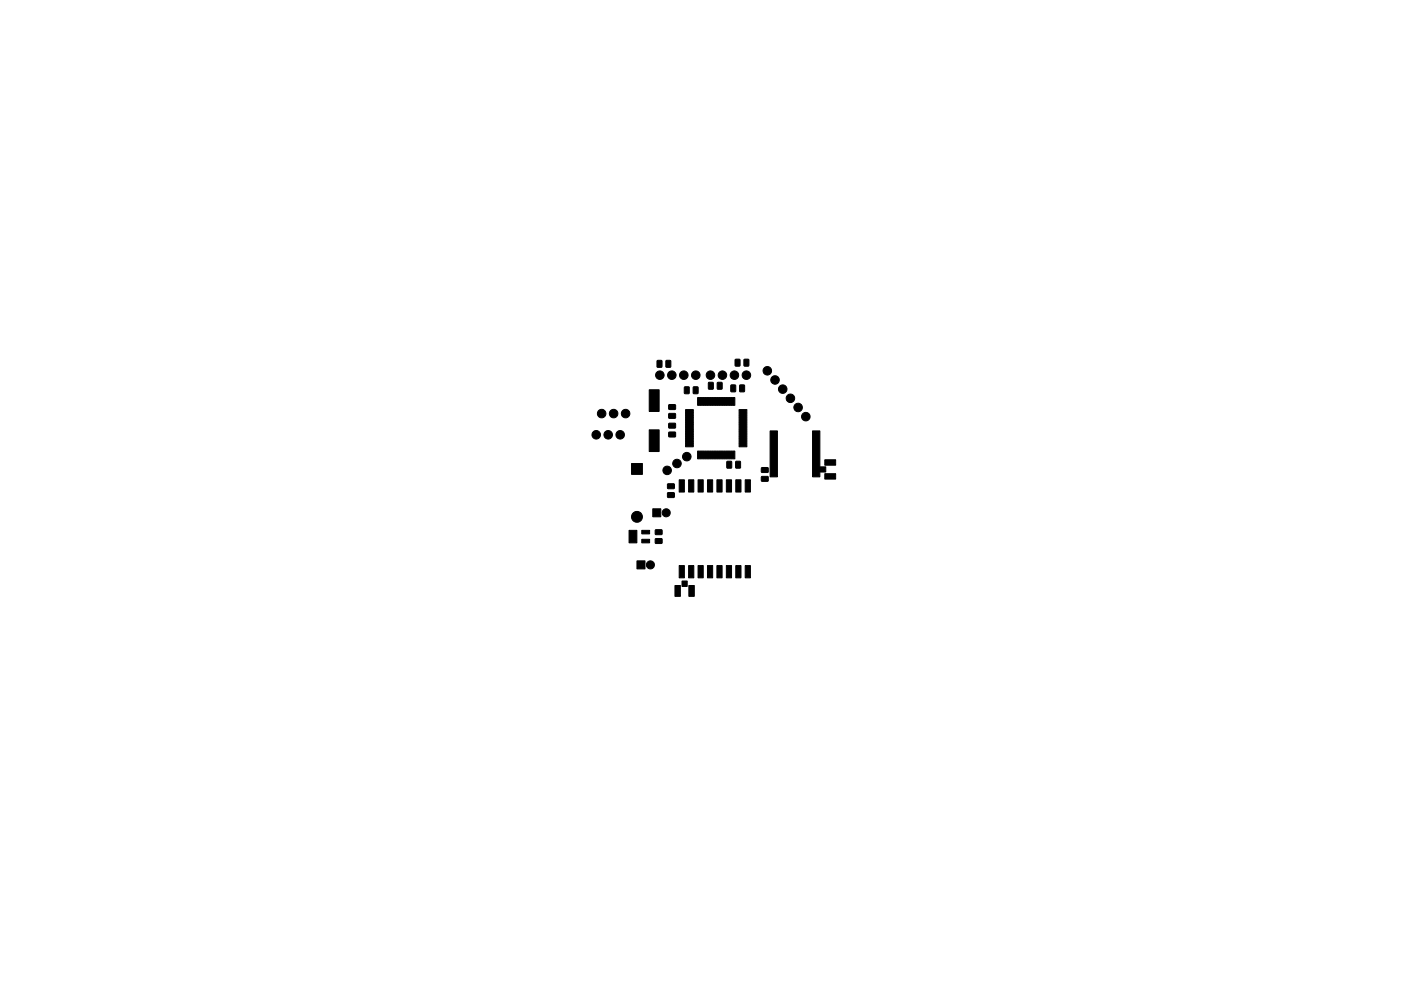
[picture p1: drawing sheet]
<svg xmlns="http://www.w3.org/2000/svg" width="297mm" height="210mm" viewBox="0 0 297 210" stroke-linecap="round" stroke-linejoin="round" font-family="sans-serif">
<g fill="#000" stroke="#000" stroke-width=".21">
<path d="M139.3 76.5h1v1.4h-1zM141.2 76.5h1l-.1 1.4h-.9zM155.9 76.3h1l-.1 1.4-.9-.1zM157.8 76.3h1l-.1 1.4-1-.1zM137.6 91.2h2.2v4.6h-2.2zM137.6 82.7h2.2v4.6h-2.2zM141.8 91.7h1.4v.9l-1.4 .1zM141.8 89.8h1.4v1h-1.4zM141.8 87.8l1.4-.1v1h-1.4zM141.8 85.9h1.4v.9l-1.4 .1zM145.1 82.1h1v1.4h-1zM145.4 86.9h1.6v7.9h-1.6z"/>
<path d="M147 82.1h1l-.1 1.4h-.9zM147.9 95.7h7.9v1.6h-7.9zM147.9 84.4l7.9-.1v1.7h-7.9zM150.2 81.2h1v1.4l-1-.1zM152.1 81.2h1l-.1 1.4-.9-.1zM154.1 97.9h1v1.4h-1zM155 81.7h1l-.1 1.4h-.9zM156 97.9h1l-.1 1.4h-.9zM156.9 81.7h.9v1.4h-1zM156.7 86.9h1.6v7.9h-1.6zM161.5 99.2h1.3l.1 1h-1.4zM172.3 91.4h1.5v7.5l1.3 .1v1.1l-1.2 .1-.1 1h-1.5z"/>
<path d="M174.9 97.5h2.3v1.2h-2.3zM133.4 112.5h1.6v2.7h-1.6zM133.9 98.3h2.3v2.3h-2.3zM136.1 114.4h1.6v.8h-1.6zM136.1 112.5h1.6v.8h-1.6zM138.4 107.9h1.7v1.7h-1.7zM139 114.3h1.3l.1 .9-1.4 .1zM139 112.4h1.3l.1 1h-1.4zM141.6 104.6l1.3-.1 .1 1h-1.4zM141.6 102.7h1.3l.1 .9-1.4 .1zM144 101.8h1.1v2.6h-1.1zM146 101.8h1.1v2.6h-1.1z"/>
<path d="M148 101.8h1.1v2.6h-1.1zM150 101.8h1.1v2.6h-1.1zM152 101.8h1.1v2.6h-1.1zM154 101.8h1.1v2.6h-1.1zM156 101.8h1.1v2.6h-1.1zM158 101.8h1.1v2.6h-1.1zM161.5 101.1h1.3l.1 .9-1.4 .1zM163.3 91.4h1.5v9.8h-1.5zM174.9 100.5h2.3v1.1h-2.3zM135 119h1.8v1.7h-1.8zM143.1 124.2h1.2v2.3h-1.2zM144 120h1.1v2.6h-1.1z"/>
<path d="M144.6 123.3h1.1v1.1h-1.1zM146 120h1.1v2.6h-1.1zM146 124.2h1.2v2.3h-1.2zM148 120h1.1v2.6h-1.1zM150 120h1.1v2.6h-1.1zM152 120h1.1v2.6h-1.1zM154 120h1.1v2.6h-1.1zM156 120h1.1v2.6h-1.1zM158 120h1.1v2.6h-1.1z"/>
<circle cx="139.9" cy="79.6" r=".9"/>
<circle cx="142.4" cy="79.6" r=".9"/>
<circle cx="145" cy="79.6" r=".9"/>
<circle cx="147.5" cy="79.6" r=".9"/>
<circle cx="150.6" cy="79.6" r=".9"/>
<circle cx="153.2" cy="79.6" r=".9"/>
<circle cx="155.7" cy="79.6" r=".9"/>
<circle cx="158.2" cy="79.6" r=".9"/>
<circle cx="162.7" cy="78.7" r=".9"/>
<circle cx="126.4" cy="92.2" r=".9"/>
<circle cx="127.6" cy="87.7" r=".9"/>
<circle cx="128.9" cy="92.2" r=".9"/>
<circle cx="130.1" cy="87.7" r=".9"/>
<circle cx="131.5" cy="92.2" r=".9"/>
<circle cx="132.6" cy="87.7" r=".9"/>
<circle cx="141.4" cy="99.8" r=".9"/>
<circle cx="143.5" cy="98.3" r=".9"/>
<circle cx="145.6" cy="96.9" r=".9"/>
<circle cx="164.3" cy="80.6" r=".9"/>
<circle cx="166" cy="82.6" r=".9"/>
<circle cx="167.6" cy="84.5" r=".9"/>
<circle cx="169.2" cy="86.5" r=".9"/>
<circle cx="170.8" cy="88.4" r=".9"/>
<circle cx="135" cy="109.7" r="1.16"/>
<circle cx="137.9" cy="119.8" r=".86"/>
<circle cx="141.3" cy="108.8" r=".86"/>
</g>
</svg>
